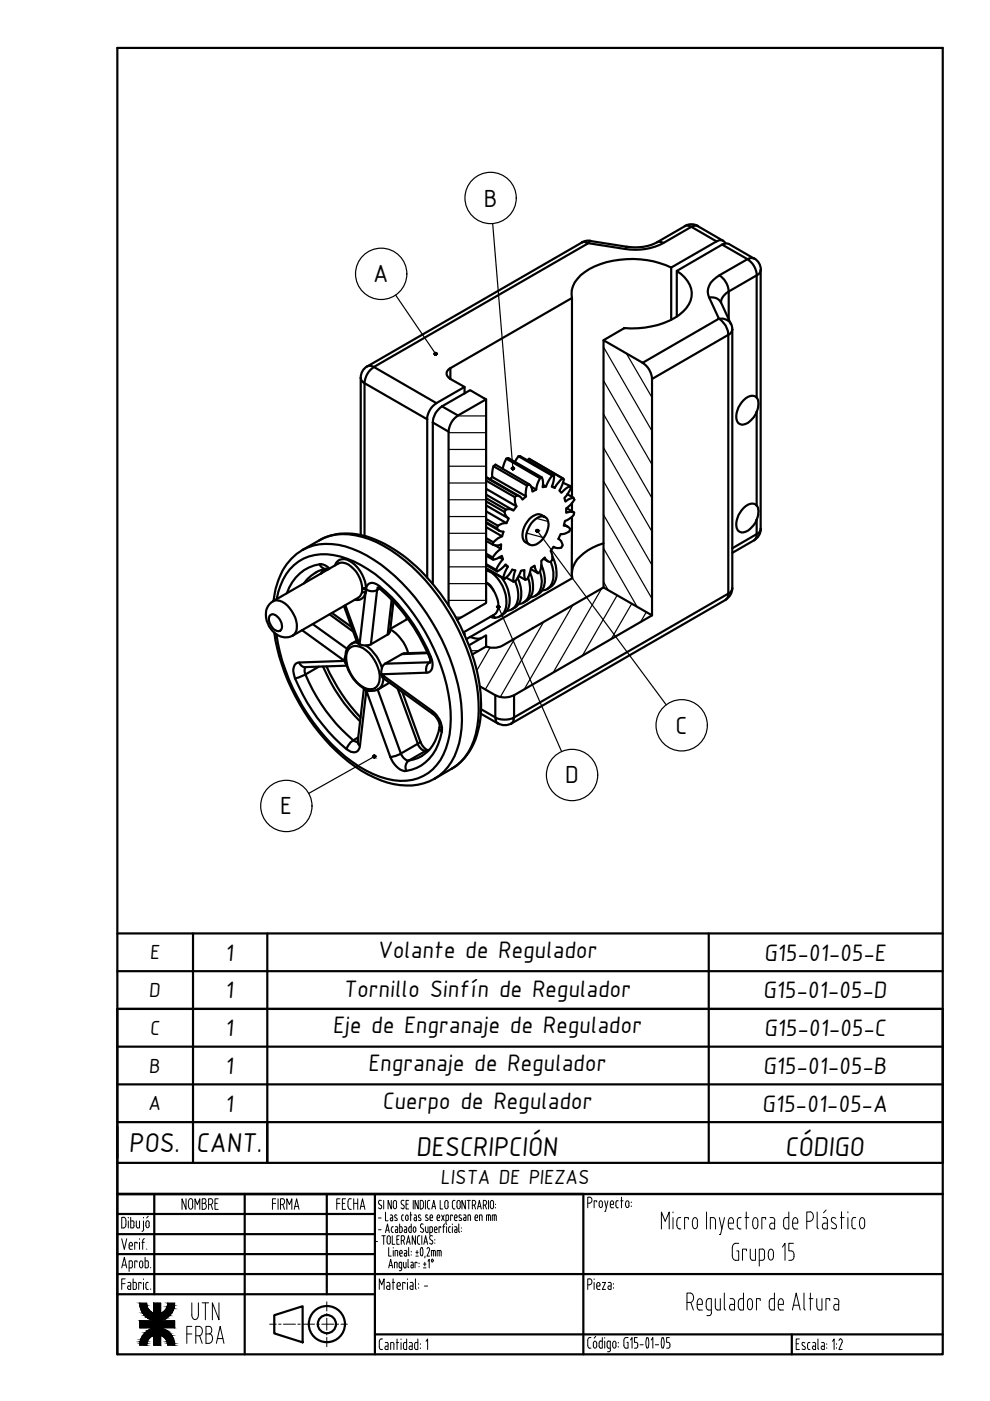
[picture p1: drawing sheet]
<svg xmlns="http://www.w3.org/2000/svg" width="210mm" height="297mm" viewBox="0 0 210 297" stroke-linecap="round" stroke-linejoin="round" font-family="sans-serif">
<defs><g id="words">
<g font-size="6.2">
<text x="27.3" y="244.2">POS.</text>
<text x="41.6" y="244.2">CANT.</text>
<text x="88.2" y="245">DESCRIPCIÓN</text>
<text x="166.4" y="245">CÓDIGO</text>
</g>
<g font-size="5.6">
<text x="102.6" y="43.8">B</text>
<text x="79.1" y="59.9">A</text>
<text x="143.2" y="155.6">C</text>
<text x="119.8" y="166.1">D</text>
<text x="59.4" y="172.7">E</text>
</g>
<g font-size="5.5">
<text x="47.7" y="203.7">1</text>
<text x="80" y="203.1">Volante de Regulador</text>
<text x="162" y="203.7">G15-01-05-E</text>
<text x="47.7" y="211.7">1</text>
<text x="72.8" y="211.3">Tornillo Sinfín de Regulador</text>
<text x="161.8" y="211.7">G15-01-05-D</text>
<text x="47.7" y="219.7">1</text>
<text x="70.6" y="219.1">Eje de Engranaje de Regulador</text>
<text x="162" y="219.7">G15-01-05-C</text>
<text x="47.7" y="227.7">1</text>
<text x="78.1" y="227.1">Engranaje de Regulador</text>
<text x="161.8" y="227.7">G15-01-05-B</text>
<text x="47.7" y="235.7">1</text>
<text x="81.1" y="235.1">Cuerpo de Regulador</text>
<text x="161.6" y="235.7">G15-01-05-A</text>
</g>
<g font-size="4.7">
<text x="31.7" y="203.4">E</text>
<text x="31.6" y="211.4">D</text>
<text x="31.7" y="219.4">C</text>
<text x="31.6" y="227.4">B</text>
<text x="31.4" y="235.4">A</text>
<text x="93.4" y="251">LISTA DE PIEZAS</text>
</g>
</g></defs>
<!-- layer: Visible (ISO) -->
<g fill="none" stroke="#000" stroke-width=".47">
<path d="M123.3 51.4l-45.4 26.3M125.2 51h-.8l-1 .4M142.3 56.7v11.1M143.5 57.4v9.7M145.2 48l-5.9 3.4a10.1 10.1 0 0 1-6.3 .9l-7.8-1.2M145.2 47.9a2.82 2.82 0 0 1 2.8 0M148 48l5.3 3.1M153.8 51.6l-.1-.2a1.24 1.24 0 0 0-1.8-.2l-9.6 5.5a20 20 0 0 0-17.3 .3 6.7 6.7 0 0 0-3.8 5.4l.1 43M159.9 54.8l-5.4-3.1-.8-.1-.6 .3-9.6 5.5a5.4 5.4 0 0 1 2.9 6.4 8.8 8.8 0 0 1-5.7 4.7 19.5 19.5 0 0 1-8.4 1.1M159.9 54.8a2.82 2.82 0 0 1 1.4 2.4M161.3 57.2v54.9M77.9 77.6a2.82 2.82 0 0 0-1.4 2.5v33.3"/>
<path d="M121.2 63.2l-25.7 14.9a1.21 1.21 0 0 0-.8 1.1 1.21 1.21 0 0 0 .8 1.1l3 1.7-6 3.5a4.3 4.3 0 0 0-1.9 3.4v33.5M128 72.1l8.3 4.8a4.5 4.5 0 0 1 1.9 3.4v50.2l-10.2-6zM132.3 69.6l-4.3 2.5M132.3 69.6h.1M152.9 64.1l2.1 4.6M155 68.6l.3 1.2M155.3 69.9v54.8M98.5 82v1.4M103.1 84.7l-3.4-2-6 3.4a4.3 4.3 0 0 0-1.9 3.5v34.2M104.6 98.8l7.1 4.2M106.6 99.4l.7-2.2 .5-.1 7.1 4.1M107.3 97.2l7.2 4.2"/>
<path d="M109.2 97.9l.7-1.2h.4l7.2 4.1M109.9 96.7l7.2 4.1M112.2 97.3l-.4 .3M112.2 97.3l7.1 4.1M157.7 84.8a2 2 0 0 1 2.7-.5 4.2 4.2 0 0 1-1.4 5 1.71 1.71 0 0 1-2.6 .2 4.3 4.3 0 0 1 1.3-4.7zM71.7 119.5l-13.8 8a3.5 3.5 0 0 0-1.1 4.7 4 4 0 0 0 4.8 2.8l14.3-8.3M103.1 114.7a2.9 2.9 0 0 0 3.1 .7v1l-.9 .7-.8 1.1v.5l.9-.3 1-.5 .2 .7-1.1 1.6-.3 .6 .2 .4 .9-.6 .9-.9 .5 .4-.9 1.9-.1 .6 .3 .2 .9-.9 .7-1.1 .6 .1-.3 1.3-.1 1.1h.4l.4-.5 .9-1.8 .7-.1v1.1l.2 .9 .4-.1 .8-2.4 .8-.5 .2 1 .5 .6 .4-.3 .3-1.2v-1.1l.7-.7a1.45 1.45 0 0 0 1.2 1 1.89 1.89 0 0 0 0-2.4l.7-.8M103.1 110.7l2.3 1.3a1.53 1.53 0 0 0 1.4 .7l-.3 1-1 .5-.9 .8-.1 .5M103.1 117.4l1.4 .8M103.1 117.8l1.4 .9M103.1 114.1l1.5 .9M103.1 110l2.5 1.5"/>
<path d="M103.1 106.3l3.9 2.2M103.1 105.6l4.2 2.4M103.1 119.8l2.3 1.4M103.1 119.6l2.1 1.2M103.1 101.9l6.1 3.5M103.1 101.3l6.4 3.7M103.1 103.6l6.4 3.8M103.1 108.4l4.3 2.5M103.1 111.8l3.4 1.9M103.1 110.9l2.8 1.6M103.1 101.1l7 4.1M103.1 104.9l5.6 3.3"/>
<path d="M103.1 107.1l4.7 2.8M103.9 101.6l.5-.5 .1-1.7 .1-.6 .5-.3 7.1 4.2M104.4 101.1l7.1 4.1M105 115.6l1.2 .8M105.9 118.2l.7 .4M107.1 119.8l.6 .3M112.6 103.2l1.1 .6M114.8 119.8a6.1 6.1 0 0 1 .2 5.2l-.3 .6-1.2 .7M115.1 102.8l.7 .4M115.3 118.4l.8 .6M115.6 109.6a2.12 2.12 0 0 0-2.5 .8 4.4 4.4 0 0 0-1.3 4.7 1.51 1.51 0 0 0 2.3 .1 4.8 4.8 0 0 0 2-5 2.27 2.27 0 0 0-3.9-.1 4.3 4.3 0 0 0-1 4.7l1.1 .6M116.8 119.1a5.4 5.4 0 0 1-.2 5.3l-.9 .7-.8 .1"/>
<path d="M117.1 103.1l.5 .3M117.1 118a5.8 5.8 0 0 1 .3 5.8l-.5 .5-.9 .6M117.4 116h.1M118.4 114.3h.1M119.4 102.4l1.5 .6M119.6 111.2l.8 .5M120.1 107.7l1.6 1M120.3 104.8l1.3 .7-1.1 .4-.6 .4-.2-.7 .8-1 .6-1.2-.2-.4-1 .6-.9 .9-.4-.5 .6-1.2 .4-1.2-.3-.2-1.3 1.4-.4 .6-.6-.2 .4-1.2 .1-1.2h-.4l-.4 .6-.9 1.8-.8 .1a3.1 3.1 0 0 0-.1-2.1l-.4 .2-.3 .6-.5 1.8-.8 .4a1.98 1.98 0 0 0-.7-1.5l-.5 .3-.1 .5-.1 1.7-.7 .7a1.59 1.59 0 0 0-1.3-.9l-.3 .4v1.1l.3 .9-.6 .8a1.74 1.74 0 0 0-1.6-.2 1.2 1.2 0 0 0 .3 1.7l.3 .2-.5 1a2.64 2.64 0 0 0-1.8 .6l-.2 .5M121.3 106.7v1.7M121.3 109.6l-.1 12.1M121.8 106l-.8 1-1 .8v.9a1.98 1.98 0 0 1 1.7 0 2.4 2.4 0 0 1-1.9 1.7l-.3 1.1a1.61 1.61 0 0 1 1.4 .6l-.2 .6a2.82 2.82 0 0 1-1.8 .5l-.5 1.1a1.77 1.77 0 0 1 .9 1.3 1.29 1.29 0 0 1-1.9 .4M128 115.2a10.6 10.6 0 0 0-6.1 4.2 4.5 4.5 0 0 0-.5 3.2h-.1"/>
<path d="M157.7 107.7a1.94 1.94 0 0 1 2.7-.5 3.9 3.9 0 0 1-.6 4.1l-.4 .5a2.24 2.24 0 0 1-2.8 .8 3.4 3.4 0 0 1 .3-3.9zM159.9 114.6l-4.6 2.6M161.3 112.1a2.82 2.82 0 0 1-1.4 2.4M58 127.4a14.6 14.6 0 0 1 4.9-10l1.3-.8a18.8 18.8 0 0 1 6-3.1 15.5 15.5 0 0 1 11.4 1.8 37.9 37.9 0 0 1 14.7 15 38.9 38.9 0 0 1 5.7 19.2 16.4 16.4 0 0 1-4.2 11.9 20.1 20.1 0 0 1-5.7 3.7 13.8 13.8 0 0 1-12.7-.3 36.7 36.7 0 0 1-14.9-13.9 42.5 42.5 0 0 1-6.3-16.8M68.9 120.7l-.7 .8M69.2 120.6l.3 .2M69.2 120.6l-1.2 .3-1.1 .5M70.4 130l4.2 3M73.2 139.1a1.52 1.52 0 0 0 .2 1.8M75.6 135.8a3.6 3.6 0 0 0-2.3 4.4 7.8 7.8 0 0 0 5 6.2h1.1l.8-.2 2.4-1.5M80 124.6h.1a35.4 35.4 0 0 1 11.1 15.1v.8M82.7 133.4a8.9 8.9 0 0 1 3.9 5.1"/>
<path d="M83.4 127.5l-.7 6.4-.2 .3-3.9 2.4a2.88 2.88 0 0 1-2.8-.3l-2.9-7.8M86.2 130.9v.4M86.5 131.2l-3.8 2.2M90.6 138.3l-5.1 .3-3.9 2.1a2.31 2.31 0 0 0-.4 3.1l10.6 7.6a3.2 3.2 0 0 1 1.1 3.9 8.3 8.3 0 0 1-3.5 5M95.1 128.4v-36.9a4.5 4.5 0 0 1 2-3.4l6-3.4v43.1l-6.2 3.6M98.3 134.2l.2 .2M98.4 134.4l.1 .2M99.4 136.8l3.7-2.1v2.4l-3 1.7M99.7 135a3.5 3.5 0 0 0 2.4 .3M99.7 135l-.8 .5M103.1 123.5a6.4 6.4 0 0 1 2.5 5.6l-.5 .9-.3 .3-6.5 3.8M103.1 120.9a6 6 0 0 1 3.8 4.2 5.6 5.6 0 0 1 0 4.7l-.7 .8-1.3 .4"/>
<path d="M103.1 120.5l3.6 2.1M103.1 120.5l3.9 2.3M103.2 123.6l.2 .1a3.1 3.1 0 0 1 1.3 1.6M103.2 120.6h-.1M104 130.8l.9 .2M104.5 130.5l.4 .5M106.3 122.3a7.6 7.6 0 0 1 1.5 6.6l-.8 1.1-1 .6M107.3 122.5l1.5 .8M109.2 123.3a5.1 5.1 0 0 1-.3 5.6l-1.4 .6M109.8 122.5a5.8 5.8 0 0 1 .1 5.6l-.4 .6-1 .5M110 122.1l1.4 .8M112 122.4a4.5 4.5 0 0 1-.7 5.2l-.6 .3-.7 .2"/>
<path d="M112.4 121.4a6 6 0 0 1 0 5.3l-1.4 1.1M112.6 120.7l1.5 .8M113 133.1v.1M113 127.4l-13.3 7.6M114.5 121.2a4.3 4.3 0 0 1-1 5.2l-1.1 .3M128 124.5l-21.4 12.4-1.4 .4h-1.1l-1-.2M138.2 130.5l-29.2 16.9a4.5 4.5 0 0 1-4 0l-3.3-1.9M153.9 127.2l-45.5 26.2M155.3 124.7a2.82 2.82 0 0 1-1.4 2.4M69.2 141.3a39.4 39.4 0 0 0 7.2 10.8M73.5 141.1l-8.8 .3M78.7 146.5a1.18 1.18 0 0 1-1.5-.5l-1.4 11.4"/>
<path d="M85.3 146.7l3.8 10.5 .3 .7 .8 .9 .5 .2h.3M101.9 151.3l3.7 2.1M105.6 153.4a2.82 2.82 0 0 0 2.8 0"/>
</g>
<!-- layer: Visible fina (ISO) -->
<g fill="none" stroke="#000" stroke-width=".47">
<path d="M123.3 51.4a1.41 1.41 0 0 1 1.4 .2l-45.4 26.2M125.2 51.1l-.5 .5 7.8 1.2M140.7 51.5a12.9 12.9 0 0 1-8.2 1.3l.5-.5M145.2 48a1.41 1.41 0 0 1 1.4 .1l.9-.3 .5 .2M151.9 51.2l-5.3-3.1-5.9 3.4a1.41 1.41 0 0 0-1.4-.1M152.5 58.4a4.4 4.4 0 0 1 2 3.4 3.2 3.2 0 0 0-1.6 2.3M153.1 51.9l5.4 3-6 3.5a3.9 3.9 0 0 0-2.4 4l2.3 5.2-16.1 9.3M159.9 54.8l-.5-.1-.9 .2a4.3 4.3 0 0 1 1.9 3.5l-5.9 3.4v5.8M161.3 57.2l-.3 .8-.6 .4v25.9M77.9 77.7a1.41 1.41 0 0 1 1.4 .1M79.3 77.8a4.5 4.5 0 0 0-2 3.4 1.36 1.36 0 0 1-.8-1.1M79.3 77.8l13.2 7.7"/>
<path d="M95.5 78.1v2.2M150.4 63.1l.4-.1a2.15 2.15 0 0 1 2.1 1.2M155 68.7a2.33 2.33 0 0 0-2.6-1.1 4.2 4.2 0 0 1 2 3.4l-16.2 9.3M155.3 69.9l-.4 .7-.5 .4v54.9l.5-.4 .4-.8M90.6 88.9l-13.3-7.7v32.4M91.8 89.6l3.3 1.9M93.7 86.1l3.4 2M160.4 87.3v19.9M64.2 116.6a13 13 0 0 1 12.1 .4 39.2 39.2 0 0 1 16.4 16.7 38.8 38.8 0 0 1 5.2 20.7 13.6 13.6 0 0 1-4.7 10l-1.1 .7M67.7 114.6a12.3 12.3 0 0 1 10.6-.3 36.4 36.4 0 0 1 16.9 15.5 38.8 38.8 0 0 1 6.2 22.6 13.6 13.6 0 0 1-4.6 9.9l-1.1 .7M67.8 119.6l.5 .7 .4 .3h.5M71 119.9a1.92 1.92 0 0 1 3.2-.9 7.4 7.4 0 0 1 3.4 5.8l-.3-.1-.5 .1"/>
<path d="M71.7 119.5a2.86 2.86 0 0 1 3.3 1.1 5.3 5.3 0 0 1 1.5 5.5l-.6 .6M160.4 110.2v3l-5.1 3M161.3 112.1l-.3 .8-.6 .3-.1 .7-.4 .7M57.2 130.6a1.15 1.15 0 0 1 1.8 .3 2.06 2.06 0 0 1 .4 2.8 2.05 2.05 0 0 1-2.3-1.7l-.1-1zM57.9 127.5a2.97 2.97 0 0 1 3.5 1.4 5.2 5.2 0 0 1 1.3 5.2l-.6 .6M58.7 127a10.9 10.9 0 0 1 6.8-9 14.2 14.2 0 0 1 11 1.8 39.5 39.5 0 0 1 16.3 19.6 29.7 29.7 0 0 1 2.2 17.9 10.2 10.2 0 0 1-7.6 8.1 15.9 15.9 0 0 1-11.2-2.8 42.1 42.1 0 0 1-16.9-24.3l-.7-3.8M66.3 132.3l7.3 5.2M66.9 121.4l-1.8 1.4-.7 .9M68.8 120.7l-.8 1M69.9 120.6l-.4-.4a2.65 2.65 0 0 0-2.9-.3 8.9 8.9 0 0 0-5.8 5.9M69.9 130.3l5 3.6M73.2 128.3l3 8.3"/>
<path d="M73.9 137.7a2.25 2.25 0 0 1 3.1-.2 7.6 7.6 0 0 1 3.4 7 2.01 2.01 0 0 1-3.2 1.3 7.7 7.7 0 0 1-3.8-6.9zM75.7 136.2l-1.2 .3M76.7 125.6h.4l.3 .1a1.66 1.66 0 0 1-2.2 1.5M77.5 136.9a9.1 9.1 0 0 1 3.5 4.7M80.2 124.6a1.2 1.2 0 0 1-1.7 .7l-.9-.3-1.4 11.7M80.4 124.2a37.3 37.3 0 0 1 11.3 16.2 1.67 1.67 0 0 1-1.2 2.2l-9.7 .4 10.8 7.7a4.8 4.8 0 0 1 1.7 5.8 8.8 8.8 0 0 1-7.5 7 4.6 4.6 0 0 1-3.1-3l-5-14.1-1.4 11.7a1.38 1.38 0 0 1-.8 1.3 1.38 1.38 0 0 1-1.6-.3 37.1 37.1 0 0 1-11.5-15.8 2.12 2.12 0 0 1 .7-2.8l10-.4-9.1-6.5M80.5 124.8l-.5 .3-1.4 11.5M80.5 124.8l-.1-.4a1.49 1.49 0 0 0-1.6-.8 1.49 1.49 0 0 0-1.2 1.4l-.3-.2-.5 .1M83 127.1l-.8 7.4M90.7 138.5l-5.5 .2M91 139.2h.3M153.9 127.2l.4-.7 .1-.6-45.4 26.2v-4.7"/>
<path d="M63.4 140.5l.6 .7 .7 .2M64.8 141.4l-.2 .5 .2 1.1-2.2 .8M67.6 141.4l-2.8 1.6a36.7 36.7 0 0 0 10.1 14l1-.7M68.5 141.3a37.2 37.2 0 0 0 7.9 11.7M76.3 158.1l-.4-.5-.1-.3h-.3a.99 .99 0 0 0-1.6 .6l-.4 .9M81.3 143.8a2.8 2.8 0 0 1-1.1 2.4M81.6 140.7l9.6-.3a1.77 1.77 0 0 0-.7 2.2M84.3 146l4.3 11.7-3.6 2.1-4.9-13.6M89.1 157.2l-.5 .5a1.71 1.71 0 0 0 1.9 1.4l.1-.1M90.9 159l-.7 .2-3.5 2 1.8-.5 .9-.4M91.6 150.7l.2 .7M93.2 154.2l.1 .6 .4 .4"/>
<path d="M105 147.4v4.7l-3-1.7M105.6 153.4a1.54 1.54 0 0 1-.6-1.3 4.4 4.4 0 0 0 4 0l-.1 .7-.5 .6M82.7 160.5l1.3-.3 1-.4a2.14 2.14 0 0 0 1.7 1.4 1.84 1.84 0 0 0-.6 2.2"/>
</g>
<!-- layer: Visible (ISO) -->
<g fill="#000">
<circle cx="73.1" cy="140.1" r=".23"/>
<circle cx="77.7" cy="146.4" r=".23"/>
<circle cx="80.8" cy="143" r=".23"/>
</g>
<!-- layer: Sombreado (ISO) -->
<g fill="none" stroke="#000" stroke-width=".25">
<path d="M128 73.6l10.2 17.8M132.8 75l5.4 9.3M95.1 98.8h8M95.1 95.3h8M95.1 91.7h8M97 88.2h6.1M128 94.9l10.2 17.8M128 87.8l10.2 17.8M128 80.7l10.2 17.8M95.1 116.6h8M95.1 113.1h8M95.1 109.5h8"/>
<path d="M95.1 106h8M95.1 102.4h8M111.7 113l3.6 1M113.7 109.9l2.5 .7M128 116.2l7.1 12.5M128 109.1l10.2 17.9M128 102l10.2 17.8M95.1 127.3h8M95.1 123.7h8M95.1 120.2h8M96.6 130.9h1.3M99.9 138h1.6"/>
<path d="M103.9 137.3l-2.8 4.9M109.1 135.4l-6.2 10.8M115.3 131.9l-9.2 15.9M121.4 128.3l-10.2 17.8M127.6 124.8l-10.3 17.8M128 123.4l1 1.7M130.8 126.2l-7.3 12.8M133.9 128l-4.3 7.5M137 129.8l-1.2 2.1"/>
</g>
<!-- layer: 0 -->
<g fill="none" stroke="#000" stroke-width=".47">
<path d="M24.9 10.2h175v276.9h-175zM121.6 105.5l.2 .5M121.3 122.6l-8.3 4.8M24.9 197.9h175M24.9 213.9h175v32.6h-175M24.9 205.9h175M24.9 238.9v6.6M24.9 237.9h175M24.9 229.9h175M24.9 221.9h175M56.7 237.9v8.6M24.9 257.4h54.6"/>
<path d="M32.7 253.2v21.2M51.9 253.2v33.9M69.3 253.2v21.2M79.5 253.2v33.9M24.9 270.1h175M24.9 265.9h54.6M24.9 261.7h54.6M24.9 274.4h54.6M24.9 287.1v-33.9h175h-175h98.8v33.9M79.5 282.9h120.4M167.9 282.9v4.2"/>
</g>
<g fill="none" stroke="#000" stroke-width=".21">
<path d="M26.2 258.1h-.4v2.3h.4M26.2 258.1a.63 .63 0 0 1 .5 .7v.9a.62 .62 0 0 1-.5 .7M27.2 258.1v.1M27.2 258.9v1.5M27.7 258.1v2.3l.6-.1 .1-.4M27.7 258.9h.4M28.1 258.8l.3 .5M28.4 259.3v.6M28.9 258.9v1M29.6 258.9v1.5l-.5-.1-.2-.4M30.4 258.1v.1M30.4 258.9v1.7"/>
<path d="M30.9 259.3l.2-.4 .2-.1 .2 .1 .2 .4M30.9 259.3l.2 .9h.4l.2-.4M31.4 257.9l-.3 .3M31.6 259.3v.5M39.4 254.2v2.2l-.8-2.2v2.2M40.8 254.8v1M40.9 254.7l-.2-.5h-.5a2.04 2.04 0 0 0 0 2.1h.5l.2-.5M41.3 256.4v-2.2l.6 1.2 .5-1.2v2.2M42.9 255.1h.4M43.3 254.2h-.4v2.2h.4a.65 .65 0 0 0 .5-.6 .65 .65 0 0 0-.5-.7M43.3 254.1a.51 .51 0 0 1 .4 .5 .51 .51 0 0 1-.4 .5M44.2 255.4h.4"/>
<path d="M44.6 254.2h-.4v2.2M44.7 254.1a.65 .65 0 0 1 .4 .6 .65 .65 0 0 1-.4 .7M44.7 255.4l.4 1M45.6 255.1h.5M46.3 254.2h-.7v2.2h.7M57.8 255.1h.6M58.4 254.2h-.6v2.2M59 254.2v2.2M59.5 255.4h.4M59.9 254.2h-.4v2.2M59.9 254.1a.65 .65 0 0 1 .5 .6 .65 .65 0 0 1-.5 .7M60 255.4l.3 1"/>
<path d="M60.8 256.4v-2.2l.6 1.2 .5-1.2v2.2M62.4 256.4l.5-2.2 .5 2.2M62.5 255.8h.7M71.4 255.1h.7M72.1 254.2h-.7v2.2M72.6 255.1h.5M73.3 254.2h-.7v2.2h.7M73.8 254.7v1.1M73.8 255.8a.57 .57 0 0 0 .7 .6M74.2 254.2h.3M74.2 254.1l-.2 .1-.2 .5M75 255.1h.8"/>
<path d="M75 254.2v2.2M75.8 254.2v2.2M76.4 256.4l.5-2.2 .5 2.2M76.5 255.8h.7M80.2 258.2h.6M80.4 255.3l.4 .2a.4 .4 0 0 1 .1 .6 .4 .4 0 0 1-.6 0M80.5 254.5l-.2 .3 .1 .5M80.5 254.5l.4 .1M81.4 254.5v1.8M81.7 257v1.8h.6M82.7 257.6h.4l.2 .4v.8h-.4M82.9 258.2h.4"/>
<path d="M82.9 258.2l-.2 .3 .2 .3M83 254.5v1.8l-.7-1.8v1.8M83.7 258.7l.4 .1M83.7 258.1l.4 .2M83.8 257.6l-.1 .2 .1 .2M83.9 257.6l.3 .1M84.1 255v.8M84.1 255l-.2-.4h-.3a1.59 1.59 0 0 0 0 1.6h.3l.2-.4M84.1 258.3l.1 .3-.2 .2M84.7 259.5v1.8h.3M85.2 258.4l.2 .4M85.3 254.5l-.2 .2-.1 .3 .5 .6a.38 .38 0 0 1 .1 .6 .38 .38 0 0 1-.6-.1"/>
<path d="M85.3 254.5l.4 .1M85.4 258.8h.1M85.5 257.6l-.3 .2v.6M86 258v.4M86 258l.3-.4 .3 .4M86 258.4l.3 .4 .3-.4M86.1 255.3h.4M86.5 258v.4M86.6 254.5h-.5v1.8h.5M86.9 257.6h.4M87.1 257v1.8M87.2 259.5v1.8h-.3"/>
<path d="M87.6 254.5v1.8M87.8 257.6h.4l.1 .4v.8h-.3M88 258.2h.3M88 258.1l-.2 .4 .2 .3M88.7 254.5v1.8l-.7-1.8v1.8M88.8 258.1l.3 .2M88.9 257.6l-.2 .2 .1 .2M88.9 257.6l.3 .1M89.2 258.3v.4h-.5M89.4 259.5l.3 .1M89.4 254.5h-.3v1.8h.3M89.4 259.5l-.3 .3 .2 .5"/>
<path d="M89.4 254.5l.3 .3 .1 .2M89.8 255.1l-.1 .9-.3 .3M90.2 254.5v1.8M90.2 258.7l.4 .1M90.3 258.1l.4 .2M90.4 257.6l.3 .1M90.4 257.6l-.2 .2 .1 .2M90.7 258.3l.1 .3-.2 .1M90.9 256.3h.2M90.9 254.5h.2M90.9 254.5l-.2 .2a1.81 1.81 0 0 0 .1 1.5l.1 .1M91.2 258.5l.2 .3"/>
<path d="M91.2 258.2h.5l-.1-.6-.4 .2v.7M91.3 258.8h.4M91.6 256.3l.4-1.8 .4 1.8M91.7 255.8h.6M92.7 258v.5M92.7 258.5l.1 .2 .4 .1M92.7 258l.3-.4 .2 .4M93.2 258v.2h-.5M93.3 254.5v1.8h.6M93.6 257.6l.6 1.2M94 259.9v1.4M94.2 257.6l-.6 1.2"/>
<path d="M94.3 259.5l-.2 .4M94.7 259.5v.1M94.9 257.6h-.3v1.8M94.9 257.6l.2 .1v.7M95 255v.8M95 255l-.2-.4h-.3a1.59 1.59 0 0 0 0 1.6h.3l.2-.4M95.1 258.4l-.1 .3-.4 .1M95.9 257.8v-.2h-.4v1.2M95.9 259.5v.1M96.2 256.3h.3M96.3 258v.5M96.4 258l.3-.4 .2 .4"/>
<path d="M96.4 258.5l.2 .3M96.5 254.5l-.5 .2a1.81 1.81 0 0 0 .1 1.5l.1 .1M96.5 258.8h.4M96.9 258v.2h-.6M97.1 254.6h.3a1.59 1.59 0 0 1 0 1.6h-.3a1.54 1.54 0 0 1 0-1.6zM97.3 259.5v1.6M97.3 258.7l.4 .1M97.4 258.1l.3 .2M97.5 257.6l-.2 .2 .1 .2M97.5 257.6l.3 .1M97.8 258.3l.1 .3-.2 .1M98.3 257.6h.2"/>
<path d="M98.5 258.2h.3M98.5 258.1l-.2 .4 .2 .3M98.6 257.6l.2 .1v1.1h-.3M98.7 254.5v1.8l-.8-1.8v1.8M99 254.5h.7M99.4 254.5v1.8M99.5 257.6h-.3v1.2M99.5 257.6l.2 .1 .1 1.1M100.1 255.5h.4M100.5 255.5a.51 .51 0 0 0 .4-.5 .51 .51 0 0 0-.4-.5h-.4v1.8M100.6 255.5l.2 .8M100.7 258v.5"/>
<path d="M100.7 258l.3-.4 .3 .4M100.7 258.5l.1 .2 .4 .1M101.2 256.3l.4-1.8 .5 1.8M101.2 258v.2h-.5M101.4 255.8h.5M102 257.6h-.3v1.2M102 257.6l.2 .1v1.1M102.5 255.5h.3l.4 .8M102.8 255.5a.51 .51 0 0 0 .4-.5 .51 .51 0 0 0-.4-.5h-.3v1.8M103.6 254.5v1.8M103.6 257.6v1.2M103.7 257.6h-.5v1.2"/>
<path d="M103.8 257.6l.2 .1v1.1M104.6 255v.8M104.7 255l-.2-.4h-.4a1.59 1.59 0 0 0 0 1.6h.4l.2-.4M104.8 257.6v1.2M105 257.6h-.6v1.2M105 257.6l.2 .1v1.1M105.1 255.3v.1M105.1 256v.1M124.6 255.1h.4M125.1 255.1a.64 .64 0 0 0 .4-.7 .64 .64 0 0 0-.5-.6h-.4v2.3M126.5 254.8v-.2h-.5v1.5M127 255.1l.2 .9h.4l.1-.5"/>
<path d="M127 255.1l.2-.4 .2-.1 .2 .1 .1 .4M127.7 255.1v.5M128.2 254.6l.4 1.5M128.9 254.6l-.5 2.2h-.2M129.4 255.1l.2-.4 .2-.1 .1 .1 .2 .4M129.4 255.7l.3 .3M129.4 255.1v.6M129.7 256.1h.4M130.1 255.1v.3h-.7M130.9 256.1h.2M130.9 254.6h.2M130.9 254.6l-.3 .4v.9l.3 .2"/>
<path d="M131.6 254.6h.5M131.8 253.8v2.3M132.6 255.1v.5M132.7 255.1l.1-.4 .2-.1 .2 .1 .2 .4M132.7 255.5l.1 .5h.2h.2l.2-.5M133.3 255.1v.5M133.8 254.8v.2M133.8 255.7v.1M142.7 257v.1M142.7 258.1v2.5M143.5 258.9v.9M143.5 259.8a.62 .62 0 0 0 .5 .7"/>
<path d="M144.3 258.1a.62 .62 0 0 0-.8 .7M146 258.5v-.4h-.9v2.5M146.8 259v.8M146.8 258.9a.61 .61 0 0 1 .8-.7l.3 .7M146.8 259.7a.61 .61 0 0 0 .8 .8l.3-.8M147.9 259v.8M149.8 257v3.6M151.7 258.9v1.7M151.7 258.8a.61 .61 0 0 0-.5-.7h-.6v2.5M152.5 258.1l.6 2.5M153.6 258.1l-.8 3.6h-.3M154.4 259v1"/>
<path d="M154.5 259.9l.2 .6 .2 .1M154.5 258.9a.61 .61 0 0 1 .7-.7 1.15 1.15 0 0 1 .3 1.1h-1.1M156.3 258.9v.9a.62 .62 0 0 0 .5 .7M157.1 258.1a.62 .62 0 0 0-.8 .7M158 258.1h.8M158.2 257v3.6M159.6 259.8a1.6 1.6 0 0 1 .3-1.6 .56 .56 0 0 1 .6 .1 .56 .56 0 0 1 .2 .6v.9M159.6 259.7a.61 .61 0 0 0 .8 .8l.3-.8M162.3 258.5v-.4h-.8v2.5M163.3 258.1h.5a.62 .62 0 0 1 .5 .7M164.2 258.9v1.7h-.6a.68 .68 0 0 1-.4-.7 .68 .68 0 0 1 .4-.6h.6M166.1 258.9v.9a.62 .62 0 0 0 .5 .7"/>
<path d="M166.6 258.1h.6M166.6 258.1a.62 .62 0 0 0-.5 .7M167.2 257v3.6h-.6M168 259v1M168.1 258.9a.61 .61 0 0 1 .7-.7 1.15 1.15 0 0 1 .3 1.1h-1.1M168.1 259.9l.2 .6 .2 .1M171.7 257h-.6v3.6M171.8 256.9a1.06 1.06 0 0 1 .7 1 1.06 1.06 0 0 1-.7 1l-.7 .1M173.3 257v3.1M174.5 258.1h.5a.62 .62 0 0 1 .5 .7M175.2 256.5l-.6 .6M175.4 258.9v1.7h-.7a.68 .68 0 0 1-.3-.7 .68 .68 0 0 1 .4-.6h.6"/>
<path d="M176.6 258.1l.6 .2M176.6 258.1l-.3 .2v.6l.9 .7M177.2 259.6l.2 .5-.4 .4M178.2 258.1h.8M178.4 256.9v3.6M179.8 256.9v.2M179.8 258.1v2.4M181.1 258.1h.3M181.1 258.1a.63 .63 0 0 0-.5 .7v1a.62 .62 0 0 0 .5 .7M182.2 259v.8M182.3 258.9a.61 .61 0 0 1 .7-.7 1.49 1.49 0 0 1 .3 1.6M182.3 259.7a.61 .61 0 0 0 .7 .8l.3-.8"/>
<path d="M25.8 268.8l.6-2.2 .5 2.2M25.8 262.6l.6 2.3 .5-2.3M25.8 272.2h.7M26 268.2h.7M26.5 271.1h-.7v2.3M27.1 271.9h.3M27.3 272.7h.4M27.3 272.6l-.3 .4 .3 .3M27.4 263.9l.2-.4 .1-.1 .2 .1 .2 .4M27.4 264.5l.3 .4M27.4 263.9v.6M27.4 271.9l.4 .4"/>
<path d="M27.6 264.9h.5M27.7 272.3v1.1h-.4M27.8 267.3h-.4v2.3M27.8 267.3l.3 .4M28.1 263.9v.3h-.7M28.1 267.8v.6M28.1 268.4l-.2 .4h-.5M28.2 271.1v2.3l.6-.1 .1-.4M28.2 271.9h.4M28.6 271.9l.3 .4M28.9 272.3v.7M29.1 267.6v-.3h-.5v1.5"/>
<path d="M29.1 263.7v-.3h-.5v1.5M29.6 262.6v.2M29.6 263.4v1.5M29.6 268.3l.2 .5h.1h.2l.2-.5M29.9 272.2v-.3h-.5v1.5M30.1 263.4h.5M30.3 267.8v.6M30.3 267.8l-.2-.4h-.3l-.2 1M30.4 271.1v.2M30.4 271.9v1.5M30.5 260.6l-.2 .4-.2 .1M30.6 262.6l-.2 .1-.1 .4v1.8"/>
<path d="M30.8 266.6v2.2h.5l.2-.4M30.8 267.3h.3M30.9 272.3v.7M30.9 272.9l.3 .5M31.1 264.8v.1M31.2 267.3l.3 .4M31.2 271.9h.2M31.2 273.4h.2M31.2 271.9l-.3 .4M31.4 267.8v.6M31.9 268.7v.1M31.9 273.3v.1"/>
<path d="M32.6 277.7v7.5h1.5v-2.1M32.6 276.3h1.5v6.8M33.3 276.3h-.7v2.1l-.9-.7a1.84 1.84 0 0 1-.6-1.4h-1.5a3.7 3.7 0 0 0 3.7 3.7 3.7 3.7 0 0 0 3.7-3.7h-1.5l-.3 1.2-.5 .5-.6 .4M40.7 276.2v2.6a.74 .74 0 0 0 .7 1 .74 .74 0 0 0 .7-1v-2.6M42.9 276.2h1.3M43.5 276.2v3.6M46.4 276.2v3.6l-1.4-3.6v3.6M79.5 263.2h.5M80.2 260.7h.6M80.4 273.4v-2.3l.5 1.3 .5-1.3v2.3M81 262h.7M81.4 262v1.8"/>
<path d="M81.7 261.3l.5-1.8 .3 1.8M81.9 260.8h.6M82 271.9h.3M82.1 263.3l.1 .4 .2 .1 .2-.1 .2-.4M82.2 272.7h.5M82.2 272.6l-.3 .4 .3 .3M82.3 271.9l.4 .4M82.4 264.5v1.8h.6M82.4 268.8l.4-1.8 .5 1.8M82.5 268.3h.6M82.7 272.3v1.1h-.5M82.7 262.5v.8"/>
<path d="M82.8 262.5l-.2-.4h-.4l-.1 .4v.8M83 260.5v.4M83 260.9l.2 .4M83.2 262v1.8h.5M83.2 271.9h.5M83.2 261.3h.2M83.3 271.1v2.3M83.4 260.1h-.3l-.1 .4M83.4 264.5v.1M83.4 265.1v1.2M83.8 260.1h.4l.2 .4-.1 .8h-.3M84 267.6h-.4v1.2"/>
<path d="M84 260.7h.3M84 260.7l-.2 .3 .2 .3M84 267.6l.2 .3M84.1 265.1h-.3v1.2M84.1 265.1l.3 .4-.1 .8M84.1 262.8h.4M84.2 268v.8M84.2 273l.3 .3M84.4 273.4h.5M84.7 262h-.6v1.8h.6M84.7 265.7h.6l-.1-.6-.4 .2-.1 .7M84.7 260.1h.3"/>
<path d="M84.8 266l.1 .3h.4M84.8 267.6h.4v1.4l-.2 .4h-.3M84.8 268.8h.4M84.8 267.6l-.2 .2v.7l.2 .3M84.9 272.4v.3h-.7M84.9 272.4l-.2-.4h-.3l-.2 1M85.1 260.1l.2 .4v.6l-.2 .2M85.1 263h.3M85.4 262h-.3v1.8M85.4 262a.51 .51 0 0 1 .4 .5 .51 .51 0 0 1-.4 .5M85.5 263l.3 .8M85.5 267.6v.9"/>
<path d="M85.8 260.1h.3l.2 .4-.1 .8h-.3M85.8 265.1h.2M85.9 272.2v-.3h-.5v1.5M85.9 260.7h.3M85.9 265.7h.3M85.9 260.7l-.2 .3 .2 .3M85.9 265.7l-.2 .3 .2 .3M86 265.1l.3 .4-.1 .8h-.3M86.1 267.6v1.2h-.4l-.1-.3M86.2 263.8l.4-1.8 .4 1.8M86.3 263.3h.6M86.4 271.1v.2"/>
<path d="M86.4 271.9v1.5M86.5 267v1.6l.2 .2M86.6 264.5v1.6l.2 .2M86.9 260.1h.3M86.9 260.1l-.3 .4 .1 .6 .2 .2M87 271.9h.3M87.1 267.6h.3M87.2 272.7h.4M87.2 272.6l-.3 .4 .3 .3M87.2 265.3v.1M87.2 266v.1M87.3 268.2h.3"/>
<path d="M87.3 271.9l.3 .4M87.4 267.6l.2 .2v1l-.5-.1 .2-.5M87.6 272.3v1.1h-.4M87.8 260.2h.2l.2 .3-.1 .6-.2 .2-.3-.4zM88.1 271.1v2l.2 .2M88.1 262v1.8l-.7-1.8v1.8M88.2 266.3h.5M88.2 265.5h.5M88.4 267.8v-.2h-.4v1.2M88.4 265.1v.8M88.5 262.5v1.1l.3 .2M88.8 272.2v.1"/>
<path d="M88.8 273v.1M88.8 262h.2M88.8 263.8h.2M88.8 262l-.3 .4M88.8 267.8v.1M88.8 268.5v.1M89.3 260.3l.3 .3M89.4 262v1.8M89.6 264.6l.1 .8-.1 .8M89.6 264.6l-.2-.1a1.4 1.4 0 0 0 0 1.8l.2-.1M89.7 260.5a.4 .4 0 0 1 .1 .6 .4 .4 0 0 1-.7 0M89.8 268.8h.5"/>
<path d="M89.8 268h.5M89.9 263.8l.3-1.8 .5 1.8M90 272.7h.7M90 263.3h.5M90.1 267.6v.8M90.1 266.3v.4M90.2 260.1l.1 1 .2 .2M90.5 264.8l.3-.3 .3 .4-.6 1.4h.6M90.7 260.1v1.2h-.2M90.7 267.4l.3-.4v1.8M91.1 261.3h.4M91.4 262l-.3 .2v.3l.5 .6"/>
<path d="M91.4 262l.3 .1M91.5 261.3l.2-.2v-.8l-.6-.2v1.8M91.6 267a.27 .27 0 0 1 .2 .3 .27 .27 0 0 1-.2 .2zM91.6 263a.4 .4 0 0 1 .1 .6 .4 .4 0 0 1-.6 0M91.9 265.1v1.2M92.1 265.1h-.6v1.2M92.1 265.1l.2 .2v1M92.1 260.7h.6l-.2-.5-.4 .1v.7M92.1 261l.1 .3h.5M92.2 262.8v.1M92.2 263.5v.1M93.1 265.1v1.2"/>
<path d="M93.3 265.1h-.6v1.2M93.3 265.1l.2 .2v1M93.5 260.3v-.2h-.4v1.2M93.9 260.1h.4M94.7 260.1v1.2M95.3 261.3h.2M95.3 260.1h.2M95.3 260.1l-.2 .2v.6l.2 .4M95.9 260.1v1.2M96.4 260.1h.4l.1 .4v.8h-.4M96.5 260.7h.4M96.6 260.7l-.2 .3 .2 .3"/>
<path d="M97.3 261.1l.2 .2M97.8 260.3v.1M97.8 261v.1M124.6 272.4h.5a.64 .64 0 0 0 .4-.6 .64 .64 0 0 0-.5-.7h-.4v2.3M126 271.1v.2M126 271.9v1.5M126.5 273l.3 .3M126.5 272.7h.7a.53 .53 0 0 0-.3-.8l-.3 .2-.1 .9M126.8 273.4h.4M127.7 271.9h.7l-.7 1.5h.7M129 271.9h.3M129.1 272.7h.5"/>
<path d="M129.2 272.6l-.3 .4 .3 .3M129.3 271.9l.3 .4M129.6 272.3v1.1h-.5M130.1 272.2v.1M130.1 273v.1M140.2 260.6v-3.6l.8 2 .9-2v3.6M144 260.6h.3M145.7 276.1h.7a1.05 1.05 0 0 0 .7-1 1.05 1.05 0 0 0-.8-.9h-.6v3.5M146.5 276.1l.5 1.6M147.8 276.1v1.1M147.9 277.1l.2 .6h.8M147.9 276.1a.61 .61 0 0 1 .7-.7l.3 .7"/>
<path d="M148.9 276.1v.5h-1.1M150.2 275.3h.6v3M150.2 277.7h.6M150.2 275.3a.62 .62 0 0 0-.4 .7l-.1 1.1 .2 .4 .3 .2M150.9 278.2a.62 .62 0 0 1-.5 .7h-.5M151.7 275.3v1.8a.62 .62 0 0 0 .5 .6M152.7 275.3v2.4h-.6M153.6 277.3l.2 .4M153.6 274.2v3.2M154.8 275.3h.5M154.8 260.6h.7M155.1 276.6h.6"/>
<path d="M155.1 276.5a.67 .67 0 0 0-.4 .6 .67 .67 0 0 0 .4 .6M155.3 275.3a.62 .62 0 0 1 .5 .7M155.7 276.1v1.6h-.6M156.2 265.2h.4v2h-.7a.9 .9 0 0 1-.6-1M156.5 276.1v1M156.6 263.6h-.6a.89 .89 0 0 0-.7 1v1.6M156.8 260.6h.3M157.6 274.2v3.5h-.6a.63 .63 0 0 1-.4-.6M157.6 275.3h-.5a.62 .62 0 0 0-.5 .7M158.3 265.2v-.4h-.9v2.4M158.5 276.1v.8M158.5 276.1a.61 .61 0 0 1 .7-.7l.3 .7"/>
<path d="M158.5 276.9a.61 .61 0 0 0 .7 .7l.3-.7M159.1 264.8v1.7a.62 .62 0 0 0 .5 .7h.6v-2.4M159.5 276.1v.8M161.2 275.8v-.5h-.8v2.4M162.1 265.5v1M162.1 265.5a.54 .54 0 0 0-.5-.7h-.6v3.6M162.1 266.5a.62 .62 0 0 1-.5 .7h-.6M162.9 265.6v.8M162.9 265.6a.61 .61 0 0 1 .8-.7l.3 .7M164 265.6a1.42 1.42 0 0 1-.3 1.5 .56 .56 0 0 1-.6-.1 .56 .56 0 0 1-.2-.6M164.2 274.2v3.5h-.6a.63 .63 0 0 1-.5-.6v-1a.63 .63 0 0 1 .5-.8h.6M165 276.1v1.1"/>
<path d="M165 277.1l.2 .6h.9M165 276.1a.61 .61 0 0 1 .8-.7l.3 .7M165.9 264.4l.5-.8v3.6M166.1 276.1v.5h-1.1M167.2 267.2h.6M168 277.7l.8-3.5 .9 3.5M168.2 263.6h-1v1.6h.6a.69 .69 0 0 1 .5 .8M168.3 276.7h1.1M168.3 266v.4a.69 .69 0 0 1-.5 .8M168.5 260.6h.6M170.5 277.3l.2 .4M170.5 274.2v3.2"/>
<path d="M171.6 275.3h.8M171.8 274.2v3.5M173.2 275.3v1.8M173.3 260.1l.2 .4M174.3 275.3v2.4h-.6a.62 .62 0 0 1-.5-.6M175.9 275.8v-.5h-.8v2.4M176.3 260.3l.7 .2M176.9 275.3h.5a.62 .62 0 0 1 .5 .7M177.2 276.6h.6M177.2 276.5a.67 .67 0 0 0-.4 .6 .67 .67 0 0 0 .4 .6M177.8 276.1v1.6h-.6M181.1 260.5h.3"/>
<path d="M29.6 280h7.4v1.5h-7.4zM29.6 281.5h1.5M29.6 280h1.5M32.6 283.1l-.7 .4-.5 .6-.3 1.1h-1.5a3.7 3.7 0 0 1 3.7-3.7 3.7 3.7 0 0 1 3.7 3.7h-1.5l-.1-.8-.4-.6-.9-.7M32.6 285.2h1.5M39.6 282.8h1.1M40.7 281.2h-1.1v3.6M41.5 283.2h.7a1.05 1.05 0 0 0 .7-1 1.05 1.05 0 0 0-.7-1h-.7v3.6M42.3 283.2l.6 1.6M43.7 281.2h.7a.84 .84 0 0 1 .5 .8 .84 .84 0 0 1-.5 .8 1.06 1.06 0 0 1 .7 1 1.06 1.06 0 0 1-.7 1h-.7zM43.7 282.8h.7M45.9 284.8l.8-3.6 .8 3.6"/>
<path d="M46.1 283.8h1.2M80.4 285.6l.2 .5h.2M80.8 286.1h.3M80.8 283.9h.3M80.8 283.9l-.3 .3-.1 1.4M81.7 284.6h.3M81.9 285.4h.4M81.9 285.4l-.3 .4 .3 .3M82 284.6l.3 .5M82.3 285.1v1h-.4M83.2 284.6h-.4v1.5M83.2 284.6l.4 .5"/>
<path d="M83.5 285.1v1M84 284.6h.5M84.2 283.9v2.2M85 283.9v.1M85 284.6v1.5M85.8 284.6h.4M85.9 284.6l-.3 .2-.1 .9 .4 .4M86.2 283.9v2.2h-.4M86.8 284.6h.3M87.1 284.6l.3 .5M87.4 285.1v1h-.5l-.2-.3 .2-.3 .5-.1M88.2 284.6h.4"/>
<path d="M88.2 284.6l-.2 .2-.1 .9 .3 .4M88.6 283.9v2.2h-.4M89.1 284.9v.1M89.1 285.8v.1M90.3 284.4l.4-.5v2.2M125 285.8h.3M125 283.6h.3M125 283.6l-.2 .1a2.37 2.37 0 0 0-.1 1.9l.3 .2M125.8 285.4v-.8l.4-.2 .3 .2v.8M125.8 285.3l.2 .5h.2h.1l.2-.5M126.3 283.3l-.3 .4M127 284.8v.6"/>
<path d="M127.3 284.4h.4M127.3 284.3l-.3 .5M127.7 283.6v2.2h-.5l-.2-.4M128.2 283.6v.1M128.2 284.4v1.4M128.7 284.8v.6M128.7 285.4l.2 .4h.5M129 284.4h.4v1.8M129 284.3l-.3 .5M129.4 286.2l-.1 .3-.5 .1M129.9 285.3l.2 .5h.2h.1l.2-.5M129.9 285.4l.1-.8 .3-.2 .3 .2v.8"/>
<path d="M131.1 284.6v.1M131.1 285.5v.1M133.2 283.6l-.7 .1a2.08 2.08 0 0 0 0 2.1h.7v-1.2h-.3M133.7 284.1l.3-.5v2.2M134.5 285.8h.4M134.9 284.6a.53 .53 0 0 1 .3 .8M135.1 283.6h-.6v1h.4M135.2 285.3l-.1 .5h-.2M135.7 285.1h.7M137.1 283.7l.2-.1 .1 .1M137.1 285.7l.2 .1 .1-.1M137.1 283.7l-.2 .8 .2 1.2"/>
<path d="M137.4 283.7l.2 .8-.2 1.2M138.1 284.1l.3-.5v2.2M138.9 285.1h.7M140.3 283.7l.2-.1a2.12 2.12 0 0 1 0 2.2l-.2-.1M140.4 283.7l-.2 .8 .2 1.2M141.9 283.6h-.6v1l.6 .1 .2 .4M142 285.1v.3M142.1 285.3l-.2 .5h-.6M168.8 284.9h.5M169.5 283.9h-.7v2.2h.7M170.6 285.5l.1 .6-.6-.1M170.6 284.7l-.3-.1a.36 .36 0 0 0-.2 .6l.5 .3"/>
<path d="M171.5 284.6h.2M171.5 284.6l-.2 .2-.1 .9a.4 .4 0 0 0 .5 .4M172.3 284.6h.3M172.5 285.4h.4M172.5 285.4l-.3 .3 .3 .4M172.6 284.6l.4 .5M172.9 285.1v1h-.4M173.4 283.9v2l.2 .2M174.2 284.6h.3M174.4 285.4h.4M174.4 285.4l-.3 .3 .3 .4M174.5 284.6l.3 .5"/>
<path d="M174.8 285.1v1h-.4M175.3 284.9v.1M175.3 285.8v.1M176.5 284.4l.4-.5v2.2M177.4 284.9v.1M177.4 285.8v.1M178.2 283.9l.3 .1 .1 .5-.7 1.6h.6M178.2 283.8l-.3 .4"/>
</g>
<!-- layer: Contorno -->
<g fill="none" stroke="#000" stroke-width=".47">
<path d="M58.2 278.8l6-1.9v7.7l-6-1.9z"/>
<circle cx="69.3" cy="280.7" r="3.8"/>
<circle cx="69.3" cy="280.7" r="1.93"/>
</g>
<!-- layer: EJES -->
<g fill="none" stroke="#000" stroke-width=".21">
<path d="M69.3 276v2M69.3 278.5v.5M69.3 279.5v2.5M57.2 280.8h1.4M59.1 280.8h.5M60.1 280.8h2.5M63.1 280.8h.6M64.2 280.8h2.5M67.2 280.8h.5M68.2 280.8h2.6M69.3 282.5v.5M69.3 283.5v2"/>
<path d="M71.3 280.8h.5M72.3 280.8h1.3"/>
</g>
<!-- layer: 0 -->
<g fill="#000" stroke="#000" stroke-width=".21">
<path d="M92.3 74.8h.1zM113.9 112.3h.1zM113.9 112.8h.1zM105.6 128.4h.1zM79.3 160.1h.1zM31.9 279.7h.7v.3zM32.6 280h.4zM34.1 279.4h1.3l-.6 .3zM33.7 280h.4zM32.6 281.5h.4zM31.9 281.8l.7-.2v.2zM33 281.5h.7z"/>
<path d="M33.3 281.5h.8zM34.1 281.6l.7 .2h-.7z"/>
<path d="M92.3 74.8h.2zM92.2 74.8h.3z"/>
<path d="M92.3 75.3h.1zM92.3 75.3h.1z"/>
<path d="M92.2 74.8h.3zM92.2 74.8h.3z"/>
<path d="M92.2 75.3h.3zM92.2 75.3h.2z"/>
<path d="M92.2 74.8h.4zM92.2 74.8h.4z"/>
<path d="M92.2 75.3h.3zM92.2 75.3h.3z"/>
<path d="M92.1 74.8l.5 .1zM92.1 74.8l.5 .1z"/>
<path d="M92.1 75.2h.5zM92.1 75.2l.4 .1z"/>
<path d="M92.1 74.9h.6zM92.1 74.9h.6z"/>
<path d="M92.1 75.2h.5zM92.1 75.2h.5z"/>
<path d="M92.1 74.9l.6 .1zM92.1 74.9l.6 .1z"/>
<path d="M92.1 75h.6zM92.1 75h.6z"/>
<path d="M92.1 75l.6 .1zM92.1 75l.6 .1z"/>
<path d="M92.1 75.1h.6zM92.1 75.1h.6z"/>
<path d="M92.1 75.1h.6zM92.1 75.1l.5 .1z"/>
<path d="M108.7 99h.1zM108.7 99h.1z"/>
<path d="M108.7 99l.2 .1zM108.7 99l.2 .1z"/>
<path d="M108.7 99.6h.1zM108.7 99.6h.1z"/>
<path d="M108.6 99.1h.3zM108.6 99.1h.3z"/>
<path d="M108.6 99.6h.3zM108.6 99.6h.2z"/>
<path d="M108.6 99.1h.4zM108.5 99.1h.5z"/>
<path d="M108.6 99.5h.3zM108.6 99.5l.3 .1z"/>
<path d="M108.5 99.1h.5zM108.5 99.1h.5z"/>
<path d="M108.5 99.5h.5zM108.5 99.5h.4z"/>
<path d="M108.5 99.1l.5 .1zM108.5 99.1l.5 .1z"/>
<path d="M108.5 99.2l.5 .1zM108.5 99.2l.5 .1z"/>
<path d="M108.5 99.4l.5 .1zM108.5 99.4l.5 .1z"/>
<path d="M108.5 99.5h.5zM108.5 99.5h.5z"/>
<path d="M108.4 99.3h.6zM108.4 99.3h.6z"/>
<path d="M108.4 99.3l.6 .1zM108.4 99.3l.6 .1z"/>
<path d="M108.4 99.4h.6zM108.4 99.4h.6z"/>
<path d="M113.9 112.3h.1zM113.8 112.3h.2z"/>
<path d="M113.8 112.3h.3zM113.8 112.3h.3z"/>
<path d="M113.8 112.8h.2zM113.8 112.8h.2z"/>
<path d="M113.7 112.3l.4 .1zM113.7 112.3l.4 .1z"/>
<path d="M113.7 112.4h.5zM113.7 112.4h.5z"/>
<path d="M113.7 112.7l.4 .1zM113.7 112.7l.4 .1z"/>
<path d="M113.7 112.8h.4zM113.7 112.8h.3z"/>
<path d="M113.7 112.4h.5zM113.7 112.4h.5z"/>
<path d="M113.7 112.7h.5zM113.7 112.7h.4z"/>
<path d="M113.7 112.4l.5 .1zM113.7 112.4l.5 .1z"/>
<path d="M113.7 112.5h.5zM113.7 112.5h.5z"/>
<path d="M113.7 112.5l.5 .1zM113.7 112.5l.5 .1z"/>
<path d="M113.7 112.6h.5zM113.7 112.6h.5z"/>
<path d="M113.7 112.6h.5zM113.7 112.6l.5 .1z"/>
<path d="M105.6 128.4h.2zM105.5 128.4h.3z"/>
<path d="M105.6 128.9h.1zM105.6 128.9h.1z"/>
<path d="M105.5 128.4h.3zM105.5 128.4h.3z"/>
<path d="M105.5 128.9h.3zM105.5 128.9h.2z"/>
<path d="M105.5 128.4l.4 .1zM105.5 128.4l.4 .1z"/>
<path d="M105.5 128.9h.3zM105.5 128.9h.3z"/>
<path d="M105.4 128.5h.5zM105.4 128.5h.5z"/>
<path d="M105.4 128.9h.5zM105.4 128.9h.4z"/>
<path d="M105.4 128.5l.5 .1zM105.4 128.5l.5 .1z"/>
<path d="M105.4 128.8h.5zM105.4 128.8l.5 .1z"/>
<path d="M105.4 128.6h.5zM105.4 128.6h.5z"/>
<path d="M105.4 128.6l.5 .1zM105.4 128.6l.5 .1z"/>
<path d="M105.4 128.7h.5zM105.4 128.7h.5z"/>
<path d="M105.4 128.7l.5 .1zM105.4 128.7l.5 .1z"/>
<path d="M105.4 128.8h.5zM105.4 128.8h.5z"/>
<path d="M79.3 160.1h.2zM79.3 160.1h.2z"/>
<path d="M79.3 160.7h.1zM79.3 160.7h.1z"/>
<path d="M79.2 160.1h.3zM79.2 160.1h.3z"/>
<path d="M79.2 160.7h.3zM79.2 160.7h.2z"/>
<path d="M79.2 160.1l.4 .1zM79.2 160.1l.4 .1z"/>
<path d="M79.2 160.6h.3zM79.2 160.6l.3 .1z"/>
<path d="M79.1 160.2h.5zM79.1 160.2h.5z"/>
<path d="M79.1 160.6h.5zM79.1 160.6h.4z"/>
<path d="M79.1 160.2l.6 .1zM79.1 160.2l.6 .1z"/>
<path d="M79.1 160.6h.5zM79.1 160.6h.5z"/>
<path d="M79.1 160.3l.6 .1zM79.1 160.3l.6 .1z"/>
<path d="M79.1 160.4h.6zM79.1 160.4h.6z"/>
<path d="M79.1 160.4h.6zM79.1 160.4h.6z"/>
<path d="M79.1 160.4l.6 .1zM79.1 160.4l.6 .1z"/>
<path d="M79.1 160.5h.6zM79.1 160.5l.5 .1z"/>
<path d="M29.6 276.3l1.5 .4v-.4zM29.6 276.3l1.5 .4h-1.4z"/>
<path d="M29.7 276.7l1.5 .3-.1-.3zM29.7 276.7l1.5 .3h-1.5z"/>
<path d="M29.7 277l1.5 .1zM29.7 277l1.5 .1z"/>
<path d="M29.7 277.1l1.7 .4-.2-.4zM29.7 277.1l1.7 .4h-1.6z"/>
<path d="M29.8 277.5l1.8 .2-.2-.2zM29.8 277.5l1.8 .2h-1.7z"/>
<path d="M29.9 277.7h1.8zM29.9 277.7h1.8z"/>
<path d="M29.9 277.7l2 .3-.2-.3zM29.9 277.7l2 .3h-1.8z"/>
<path d="M30.1 278l2.1 .3-.3-.3zM30.1 278l2.1 .3h-2z"/>
<path d="M30.2 278.3l2.3 .1-.3-.1zM30.2 278.3l2.3 .1h-2.2z"/>
<path d="M30.3 278.4h2.3zM30.3 278.4h2.3z"/>
<path d="M30.3 278.4l2.3 .5v-.5zM30.3 278.4l2.3 .5h-1.9z"/>
<path d="M30.7 278.9l1.9 .5v-.5zM30.7 278.9l1.9 .5h-1.3z"/>
<path d="M31.3 279.4l1.3 .3v-.3zM31.3 279.4l1.3 .3h-.7z"/>
<path d="M32.6 276.3l1.5 2.1v-2.1zM32.6 276.3l1.5 2.1h-1.5z"/>
<path d="M32.6 278.4h1.5zM32.6 278.4h1.5z"/>
<path d="M32.6 278.4l1.5 .5v-.5zM32.6 278.4l1.5 .5h-1.5z"/>
<path d="M34.1 279.4v.3h.7zM34.1 279.7h.7l-.7 .3z"/>
<path d="M32.6 278.9l1.5 .8v-.8zM32.6 278.9l1.5 .8h-1.5z"/>
<path d="M32.6 279.7l1.5 .3v-.3zM32.6 279.7l1.5 .3h-1.5z"/>
<path d="M32.6 280h1.5zM32.6 280h1z"/>
<path d="M34.1 278.9l1.3 .5 .6-.5zM34.1 278.9l1.3 .5h-1.3z"/>
<path d="M34.1 278.4l1.9 .5 .4-.5zM34.1 278.4l1.9 .5h-1.9z"/>
<path d="M34.2 278.4h2.2zM34.1 278.4h2.3z"/>
<path d="M34.4 278.3l2 .1 .1-.1zM34.2 278.4l.2-.1 2 .1z"/>
<path d="M34.7 278l1.8 .3 .1-.3zM34.4 278.3l.3-.3 1.8 .3z"/>
<path d="M35 277.7h1.7zM35 277.7h1.8z"/>
<path d="M35 277.7l1.6 .3 .1-.3zM34.7 278l.3-.3 1.6 .3z"/>
<path d="M35.2 277.5l1.6 .2 .1-.2zM35.2 277.5l1.6 .2h-1.8z"/>
<path d="M35.4 277.1l1.5 .4v-.4zM35.4 277.1l1.5 .4h-1.7z"/>
<path d="M35.5 276.7l1.5 .3v-.3zM35.5 276.7l1.5 .3h-1.6z"/>
<path d="M35.4 277h1.6zM35.4 277l1.5 .1z"/>
<path d="M35.5 276.3l1.5 .4v-.4zM35.5 276.3l1.5 .4h-1.5z"/>
<path d="M29.7 284.8l1.4 .4v-.4zM29.7 284.8l1.4 .4h-1.5z"/>
<path d="M29.7 284.4l1.5 .1zM29.7 284.4l1.5 .1z"/>
<path d="M29.7 284.5l1.4 .3 .1-.3zM29.7 284.5l1.4 .3h-1.4z"/>
<path d="M29.8 284.1l1.4 .3 .2-.3zM29.8 284.1l1.4 .3h-1.5z"/>
<path d="M29.9 283.8l1.5 .3 .2-.3zM29.9 283.8l1.5 .3h-1.6z"/>
<path d="M29.9 283.8h1.8zM29.9 283.8h1.7z"/>
<path d="M30.1 283.5l1.6 .3 .2-.3zM30.1 283.5l1.6 .3h-1.8z"/>
<path d="M30.2 283.3l1.7 .2 .3-.2zM30.2 283.3l1.7 .2h-1.8z"/>
<path d="M30.3 283.2l1.9 .1 .3-.1zM30.3 283.2l1.9 .1h-2z"/>
<path d="M29.6 280l3 1.5v-1.5zM29.6 280l3 1.5h-3z"/>
<path d="M31.9 281.8l.7 .4v-.4zM31.3 282.2l.6-.4 .7 .4z"/>
<path d="M31.3 282.2l1.3 .4v-.4zM30.7 282.6l.6-.4 1.3 .4z"/>
<path d="M30.7 282.6l1.9 .5v-.5zM30.7 282.6l1.9 .5h-2.3z"/>
<path d="M30.3 283.1h2.3zM30.3 283.1l2.2 .1z"/>
<path d="M32.6 281.5h.4zM32.6 281.5h.7z"/>
<path d="M32.6 280h.4zM32.6 280h.4z"/>
<path d="M32.6 280h.5zM32.6 280h.5z"/>
<path d="M32.6 280h.7zM32.6 280h.7z"/>
<path d="M33.3 281.5h.8zM33.7 281.5l.4 .1z"/>
<path d="M33 280h.6zM33 280h.6z"/>
<path d="M33 280h.6zM33 280h.5z"/>
<path d="M33 281.5l1.1 .1zM32.6 281.6h1.5z"/>
<path d="M33.7 280h.4zM33.6 280h.5z"/>
<path d="M33.6 280h.5zM33.6 280h.5z"/>
<path d="M33.5 280h.6zM33.3 280h.8z"/>
<path d="M32.6 280l1.5 1.5v-1.5zM32.6 280l1.5 1.5h-1.5z"/>
<path d="M32.6 281.6l1.5 .2v-.2zM32.6 281.6l1.5 .2h-1.5z"/>
<path d="M32.6 281.8l1.5 .8v-.8zM32.6 281.8l1.5 .8h-1.5z"/>
<path d="M32.6 282.6l1.5 .5v-.5zM32.6 282.6l1.5 .5h-1.5z"/>
<path d="M32.6 283.1l1.5 2.1v-2.1zM32.6 283.1l1.5 2.1h-1.5z"/>
<path d="M34.1 281.8l1.3 .4-.6-.4zM34.1 281.8l1.3 .4h-1.3z"/>
<path d="M34.1 282.2l1.9 .4-.6-.4zM34.1 282.2l1.9 .4h-1.9z"/>
<path d="M34.1 282.6l2.3 .5-.4-.5zM34.1 282.6l2.3 .5h-2.3z"/>
<path d="M34.1 283.1l2.3 .1zM34.1 283.1l2.3 .1z"/>
<path d="M34.2 283.2l2.3 .1-.1-.1zM34.2 283.2l2.3 .1h-2.1z"/>
<path d="M34.4 283.3l2.2 .2-.1-.2zM34.4 283.3l2.2 .2h-1.9z"/>
<path d="M34.7 283.5l2 .3-.1-.3zM34.7 283.5l2 .3h-1.7z"/>
<path d="M35 283.8h1.8zM35 283.8h1.8z"/>
<path d="M35 283.8l1.9 .3-.1-.3zM35 283.8l1.9 .3h-1.7z"/>
<path d="M35.2 284.1l1.7 .3v-.3zM35.2 284.1l1.7 .3h-1.5z"/>
<path d="M35.4 284.4l1.6 .1zM35.4 284.4l1.6 .1z"/>
<path d="M35.4 284.5l1.6 .3v-.3zM35.4 284.5l1.6 .3h-1.5z"/>
<path d="M35.5 284.8l1.5 .4v-.4zM35.5 284.8l1.5 .4h-1.5z"/>
<path d="M34.1 280l2.9 1.5v-1.5zM34.1 280l2.9 1.5h-2.9z"/>
</g>
<g fill="none" stroke="#000" stroke-width=".25">
<circle cx="80.8" cy="58.1" r="5.4"/>
<circle cx="104" cy="42" r="5.4"/>
<circle cx="144.5" cy="153.8" r="5.4"/>
<circle cx="60.7" cy="170.9" r="5.4"/>
<circle cx="121.3" cy="164.3" r="5.4"/>
</g>
<!-- layer: Visible fina (ISO) -->
<path d="M104.5 47.5l4.2 51.8M83.9 62.6l8.5 12.4M113.9 112.5l27.4 36.9M105.6 128.6l13.5 30.7M79.4 160.4l-14 7.8" fill="none" stroke="#000" stroke-width=".25"/>
<!-- layer: 0 -->
<g fill="none" stroke="#000" stroke-width=".25">
<circle cx="92.4" cy="75" r=".28"/>
<circle cx="108.8" cy="99.3" r=".28"/>
<circle cx="113.9" cy="112.5" r=".28"/>
<circle cx="105.7" cy="128.7" r=".28"/>
<circle cx="79.4" cy="160.4" r=".28"/>
</g>
<path d="M40.9 197.9v48.6M56.7 197.9v48.6M150.3 197.9v48.6M24.9 213.9v39.3" fill="none" stroke="#000" stroke-width=".47"/>
<use href="#words"/>
</svg>
